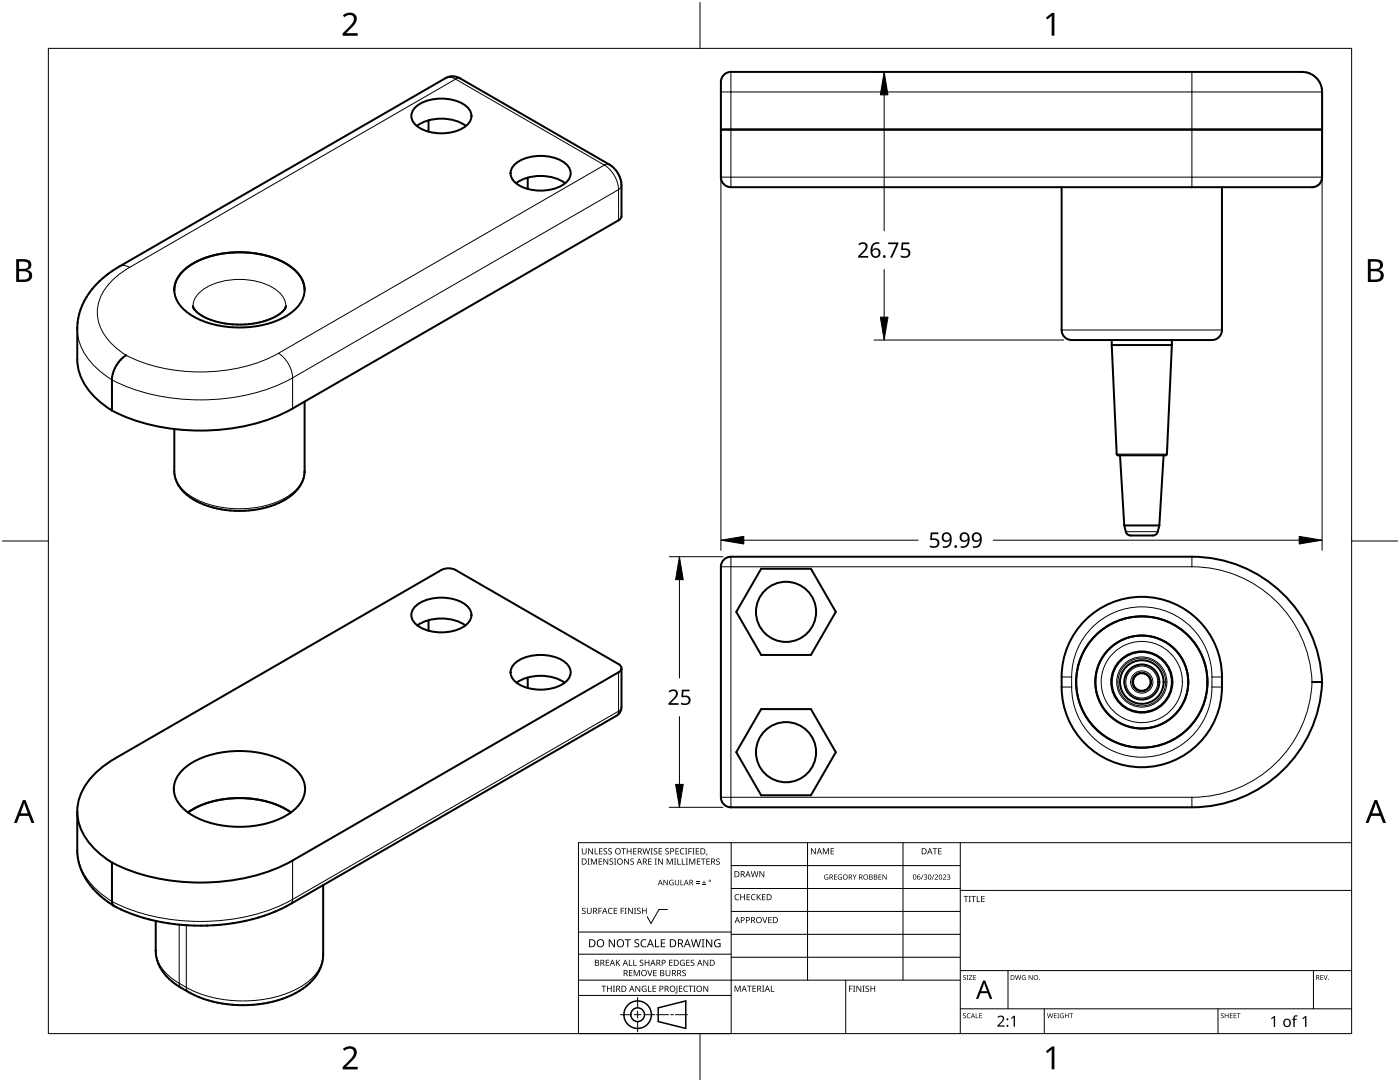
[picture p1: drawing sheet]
<svg xmlns="http://www.w3.org/2000/svg" width="279mm" height="216mm" viewBox="0 0 279 216" stroke-linecap="round" stroke-linejoin="round" font-family="sans-serif">
<g fill="none" stroke="#000" stroke-width=".4">
<path d="M144.5 14.9l.8-.5h.6h113.9a4 4 0 0 1 4.1 4v17a2 2 0 0 1-2.1 2h-115.9a2 2 0 0 1-2-2v-19v-.6zM82.9 21.4a8.7 8.7 0 0 1 10.4 0 2.39 2.39 0 0 1-.6 4 8.9 8.9 0 0 1-9.8-.5 2.28 2.28 0 0 1 0-3.5zM83.2 25.1a8.9 8.9 0 0 1 9.8 0M85.5 24v2.3M102.7 32.8a8.7 8.7 0 0 1 10.4 0 2.39 2.39 0 0 1-.6 4 8.9 8.9 0 0 1-9.8-.5 2.28 2.28 0 0 1 0-3.5zM105.3 35.4v2.3M112.8 36.6a8.9 8.9 0 0 0-9.8 0M143.9 25.9h120M211.9 37.4v28.5a2 2 0 0 0 2 2h28a2 2 0 0 0 2-2v-28.5M19.5 56.5l2-1.8 2.2-1.5 65.2-37.6a2.96 2.96 0 0 1 3 .1l29.7 17.1a5.1 5.1 0 0 1 2.4 4.2v6.1l-.1 .5-.5 .4-65 37.5a40.1 40.1 0 0 1-25.8 3.8 30.8 30.8 0 0 1-11.4-4.2 12 12 0 0 1-5.8-9.4v-6.1a13 13 0 0 1 4.1-9.1zM34.8 57.8a6.2 6.2 0 0 1 3.3-4.9 20 20 0 0 1 19.4 0 6.2 6.2 0 0 1 3.3 4.9M36.3 54.3a15.1 15.1 0 0 1 9.9-3.9 18.2 18.2 0 0 1 12.3 3.2 5.1 5.1 0 0 1 0 8.5 18.9 18.9 0 0 1-15.4 2.7 12.4 12.4 0 0 1-7.4-4.2 4.8 4.8 0 0 1 .6-6.3z"/>
<path d="M25.2 70.9a6.3 6.3 0 0 0-2.9 4.9v6.1M38.5 61.1l.3 .6 .6 .7 2 1.2 2.6 .8 3 .4 2.9-.2 2.9-.5 2.4-1 1.5-1.3M56.7 61.8h.1M57.1 61.1h.1M57.1 61.1l-.4 .7M221.9 68.9l1 21.7 .2 .3 9.7-.1 1.1-21.9M221.9 67.9v1M221.9 68.9h12M233.9 67.9v1M60.8 80.1v13.9a7.1 7.1 0 0 1-4.4 6 19.5 19.5 0 0 1-18.4-.8 6.5 6.5 0 0 1-3.2-5.2v-8.4M223.5 90.9l.9 14M232.2 90.9l-.8 14"/>
<path d="M144.5 111.7l.8-.5 .6-.1h92a26 26 0 0 1 26 25 26 26 0 0 1-26 25h-92a2 2 0 0 1-2-2v-46v-.5zM151.9 113.5h9.9l5 8.6-5 8.6h-9.9l-5-8.6zM224.4 104.9l.3 1.2a1 1 0 0 0 1 .8h4.4a1 1 0 0 0 1-.8l.3-1.2M224.4 104.9h7M82.9 121a8.7 8.7 0 0 1 10.4 0 2.39 2.39 0 0 1-.6 4 8.9 8.9 0 0 1-9.8-.5 2.28 2.28 0 0 1 0-3.5zM85.5 123.8v2M92.9 124.8a9 9 0 0 0-9.6 0M102.7 132.4a8.7 8.7 0 0 1 10.4 0 2.39 2.39 0 0 1-.6 4 8.9 8.9 0 0 1-9.8-.5 2.28 2.28 0 0 1 0-3.5zM103.1 136.2a9 9 0 0 1 9.6 0M105.3 135.2v2.1M124 133.3v7.8a2 2 0 0 1-1 1.7l-65.7 38-2.4 1.1-2.5 .9-3 .9-2.8 .5M216.6 123.8a16 16 0 0 1 17.4-3.5 16 16 0 0 1 9.9 14.8 16.2 16.2 0 0 1-14.4 17.9 16 16 0 0 1-17.6-15.9 16.6 16.6 0 0 1 4.7-13.3z"/>
<path d="M261.8 136.1h2.1M18.9 154.4a19.9 19.9 0 0 1 4.1-3.1l65.1-37.6a3.1 3.1 0 0 1 2.8 0l32.5 18.8a.86 .86 0 0 1 .6 .8 .86 .86 0 0 1-.6 .8l-65 37.6a40.1 40.1 0 0 1-25.8 3.8 30.8 30.8 0 0 1-11.4-4.2 12 12 0 0 1-5.8-9.4 10.7 10.7 0 0 1 3.5-7.5zM36.2 153.9a15.2 15.2 0 0 1 9.9-4 18.4 18.4 0 0 1 12.4 3.2 5.2 5.2 0 0 1 0 8.6 19 19 0 0 1-15.4 2.8 12.5 12.5 0 0 1-7.5-4.3 4.8 4.8 0 0 1 .6-6.3zM151.9 141.5h9.9l5 8.6-5 8.6h-9.9l-5-8.6zM15.4 161.9v7.8a13.3 13.3 0 0 0 6.7 10.7l.6 .4-.3-.8-.1-7.9M37.5 162.1a19.8 19.8 0 0 1 16-2.1l2.9 1.1 1.7 1M64.5 176.6v13.9M22.8 180.8l3.8 1.7 4.5 1.3M31.1 183.8h.1M31.1 183.8l3.8 .6 3.9 .3 4.2-.1 3.6-.4M31.1 183.8v5.8a8.8 8.8 0 0 0 5.1 7.5l1.5 .9a23.7 23.7 0 0 0 22.3-.4 8.7 8.7 0 0 0 4.5-7.1M46.6 184.2h.1"/>
<path d="M64.5 190.5h.1"/>
<circle cx="156.9" cy="122.1" r="6"/>
<circle cx="227.9" cy="136.1" r="13.1"/>
<circle cx="227.9" cy="136.1" r="9.3"/>
<circle cx="227.9" cy="136.1" r="6.1"/>
<circle cx="227.9" cy="136.1" r="4.4"/>
<circle cx="227.9" cy="136.1" r="3.5"/>
<circle cx="227.9" cy="136.1" r="6"/>
<circle cx="227.9" cy="136.1" r="1.75"/>
<circle cx="156.9" cy="150.1" r="6"/>
</g>
<g fill="none" stroke="#000" stroke-width=".2">
<path d="M88.9 15.6a1.93 1.93 0 0 1 2 .2M90.9 15.8l-65 37.6M90.9 15.8l29.7 17.1M91.9 15.7l-.4-.1-.6 .2M143.9 18.4h120M145.9 14.4v23M237.9 14.4v23M120.6 32.9l-65 37.6M120.6 32.9a6.3 6.3 0 0 1 2.8 4.9M121.6 32.8h-.4l-.6 .1M123.4 37.8v6.2M123.4 37.8l-65 37.6"/>
<path d="M124 37l-.1 .5-.5 .3M143.9 35.4h120M23.9 53.2a1.93 1.93 0 0 1 2 .2M25.9 53.4a11.6 11.6 0 0 0-6.4 8 9.2 9.2 0 0 0 3.8 8.2 20.9 20.9 0 0 0 8.8 3.8 34.6 34.6 0 0 0 23.5-2.9M15.4 65.6a10.5 10.5 0 0 0 3.8 7.7 22.1 22.1 0 0 0 10.6 5.3 41.5 41.5 0 0 0 27.5-2.6l1.1-.6M38.5 61.1a4.9 4.9 0 0 1 3.2-4 14.5 14.5 0 0 1 13.1 .5 4.2 4.2 0 0 1 2.3 3.5M55.6 70.5a6.3 6.3 0 0 1 2.8 4.9M58.4 75.4v6.1M211.9 65.9h32M34.8 94a6.2 6.2 0 0 0 3.3 5 20 20 0 0 0 19.4 0 6.2 6.2 0 0 0 3.3-5M222.9 90.6h10M143.9 113.1h94"/>
<path d="M145.9 111.1v50M224.7 106.1h6.4M237.9 111.1v2M237.9 113.1a24 24 0 0 1 23.9 23 24 24 0 0 1-23.9 23M123.4 134.1v7.8M211.9 135.1h2M211.9 137.1h2M213.9 137.1a14 14 0 0 0 14 14 14 14 0 0 0 14-14M213.9 135.1v2M213.9 135.1a14 14 0 0 1 14-14 14 14 0 0 1 14 14M241.9 135.1v2M241.9 135.1h2"/>
<path d="M241.9 137.1h2M123.4 141.9l-.1 .6-.3 .3M123.4 141.9l-65 37.6M124 141.1l-.1 .4-.5 .4M143.9 159.1h94M237.9 159.1v2M15.4 169.7a12 12 0 0 0 5.8 9.4 32.3 32.3 0 0 0 14.3 4.5 39.7 39.7 0 0 0 22.9-4.1M58.4 171.7v7.8M58.4 179.5l-.1 .5-.3 .4M31.1 189.7a7.5 7.5 0 0 0 3.7 5.9l1 .6M35.8 184.5v11.7M35.8 196.2l1.4 .8"/>
<path d="M35.8 196.2l.1 .6 .3 .3M37.2 197l.1 .6 .3 .3M37.2 184.6v12.4M64.5 190.5a7.5 7.5 0 0 1-4.1 6.2 24.7 24.7 0 0 1-17.5 2.4l-3-.8-2.7-1.3"/>
<circle cx="227.9" cy="136.1" r="8.1"/>
<circle cx="227.9" cy="136.1" r="5"/>
<circle cx="227.9" cy="136.1" r="3.2"/>
<circle cx="227.9" cy="136.1" r="1.95"/>
<circle cx="227.9" cy="136.1" r="2.22"/>
<circle cx="227.9" cy="136.1" r="4.8"/>
</g>
<path d="M9.7 9.7h260v196.5h-260z" fill="none" stroke="#000" stroke-width=".2"/>
<path d="M139.7 .5v9.2M.5 108h9.2M269.7 108h9.2M139.7 206.2v9.2" fill="none" stroke="#000" stroke-width=".2"/>
<g fill="#000">
<path d="M68.4 3.1a1.64 1.64 0 0 1 2.8 .4 2.52 2.52 0 0 1-1.2 2.2l-.9 .9h2.3v.5h-3v-.4l1.2-1.2a1.95 1.95 0 0 0 .9-2.2 1.23 1.23 0 0 0-1.8 .1zM208.7 3.5l1.3-.9h.4v4.5h-.5v-4l-.9 .8zM68.4 209.3a1.64 1.64 0 0 1 2.8 .4 2.52 2.52 0 0 1-1.2 2.2l-.9 1h2.3v.5h-3v-.5l1.2-1.2a1.95 1.95 0 0 0 .9-2.1 1.23 1.23 0 0 0-1.8 .1zM208.7 209.8l1.3-1h.4v4.6h-.5v-4l-.9 .7z"/>
<path d="M3.2 51.7h1.3a1.28 1.28 0 0 1 1.7 1.3 1.04 1.04 0 0 1-.8 .9 1.23 1.23 0 0 1 1 1.5 1.23 1.23 0 0 1-1.6 .9h-1.6zM3.8 54.1v1.7h.9a.86 .86 0 0 0 1.1-.9 .86 .86 0 0 0-1.1-.8zM3.8 52.2v1.4h.8a.78 .78 0 0 0 1.1-.7 .78 .78 0 0 0-1.1-.7z"/>
<path d="M273 51.7h1.3a1.28 1.28 0 0 1 1.7 1.3 1.04 1.04 0 0 1-.9 .9 1.23 1.23 0 0 1 1 1.5 1.23 1.23 0 0 1-1.5 .9h-1.6zM273.6 54.1v1.7h.9a.86 .86 0 0 0 1.1-.9 .86 .86 0 0 0-1.2-.8zM273.6 52.2v1.4h.8a.78 .78 0 0 0 1-.7 .78 .78 0 0 0-1.1-.7z"/>
<path d="M4.6 159.6h.5l1.8 4.6h-.6l-.6-1.4h-1.8l-.5 1.4h-.6zM4.8 160.2l-.7 2.1h1.4z"/>
<path d="M274.3 159.6h.5l1.8 4.6h-.6l-.5-1.4h-1.8l-.6 1.4h-.6zM274.6 160.2l-.7 2.1h1.4z"/>
</g>
<g fill="none" stroke="#000" stroke-width=".2">
<path d="M145.9 168.1v38.1h-30.5v-38.1h154.3M145.9 172.7h45.7M145.9 177.3h45.7M161.2 168.1v27.5M180.2 168.1v27.5M191.6 168.1v38.1M191.6 177.7h78.1M115.4 198.6h30.5M115.4 195.6h76.2M115.4 190.4h30.5M115.4 186h30.5M127.3 199v2.1"/>
<path d="M133.2 181.5h-1.7l-1.6 2.8-.7-1.4M145.9 181.9h45.7M145.9 186.4h45.7M145.9 191h45.7M168.8 195.6v10.6M191.6 193.7h78.1M201.2 193.7v7.6M262.1 193.7v7.6M123.8 202.5h2.1M126.6 202.5h1.3M127.3 201.8v1.4M127.3 203.8v2.1"/>
<path d="M128.6 202.5h2.1M131 202.5h2.4M133.8 202.5h.6M134.8 202.5h2.4M191.6 201.3h78.1M208.4 201.3v4.9M243.1 201.3v4.9"/>
</g>
<g fill="#000">
<path d="M116.1 169.3h.2v.8a.32 .32 0 0 0 .3 .3 .32 .32 0 0 0 .3-.3v-.8h.2v.8a.47 .47 0 0 1-.5 .4 .47 .47 0 0 1-.5-.5zM117.3 171.3h.4l-.1 .1v1l.1 .1h-.4l.1-.1v-1zM117.4 169.3h.2l.6 1v-1h.1v1.2h-.1l-.7-1v1h-.1zM117.9 171.3h.3l.3 1 .4-1h.2v1.2h-.1v-1l-.4 1h-.1l-.4-1v1h-.2zM118.7 169.3h.1v1h.6v.2h-.7zM119.5 171.3h.7v.1h-.6v.4h.5v.2h-.5v.4h.6v.1h-.7zM119.6 169.3h.6v.1h-.5v.4h.5v.1h-.5v.4h.5v.2h-.6zM120.5 169.4l.4-.1h.3l-.1 .1a.25 .25 0 0 0-.4-.1 .25 .25 0 0 0 0 .4 .4 .4 0 0 1 .5 .3 .4 .4 0 0 1-.3 .5 .4 .4 0 0 1-.5-.2h.2a.27 .27 0 0 0 .4-.1 .27 .27 0 0 0-.3-.3l-.2-.2zM120.4 171.3h.2l.6 1v-1h.2v1.2h-.2l-.6-1v1h-.2zM121.4 169.4l.5-.1h.2v.1a.25 .25 0 0 0-.4-.1 .25 .25 0 0 0 0 .4 .4 .4 0 0 1 .4 .3 .4 .4 0 0 1-.2 .5 .4 .4 0 0 1-.5-.2h.1a.27 .27 0 0 0 .5-.1 .27 .27 0 0 0-.4-.3l-.2-.2zM121.7 171.4l.4-.1 .3 .1-.1 .1a.25 .25 0 0 0-.4-.1 .25 .25 0 0 0 0 .4 .4 .4 0 0 1 .5 .3 .4 .4 0 0 1-.3 .5 .4 .4 0 0 1-.5-.3l.2 .1a.27 .27 0 0 0 .4-.2 .27 .27 0 0 0-.3-.3l-.2-.2zM122.5 171.3h.5l-.2 .1v1l.2 .1h-.5l.2-.1v-1z"/>
<path d="M124 169.3h.9v.1h-.4v1.1h-.1v-1.1h-.4zM124.6 171.3h.1l.7 1v-1h.1v1.2h-.2l-.6-1v1h-.1zM125.1 169.3h.1v.5h.7v-.5h.1v1.2h-.1v-.6h-.7v.6h-.1zM125.8 171.4l.5-.1 .2 .1v.1a.25 .25 0 0 0-.4-.1 .25 .25 0 0 0 0 .4 .4 .4 0 0 1 .4 .3 .4 .4 0 0 1-.2 .5 .4 .4 0 0 1-.5-.3l.1 .1a.27 .27 0 0 0 .5-.2 .27 .27 0 0 0-.4-.3l-.2-.2zM126.4 169.3h.6v.1h-.5v.4h.5v.1h-.5v.4h.5v.2h-.6zM128.2 169.3h.2l.2 1 .3-1h.2l.2 1 .3-1h.1l-.3 1.2h-.1l-.3-1.1-.3 1.1h-.2zM129.4 171.3h.6v.1h-.5v.4h.5v.2h-.5v.4h.5v.1h-.6zM129.8 169.3h.5l-.2 .1v1l.2 .1h-.5l.2-.1v-1zM130.7 171.3h.4l-.1 .1v1l.1 .1h-.4l.1-.1v-1zM130.5 169.4l.4-.1h.3l-.1 .1a.25 .25 0 0 0-.4-.1 .25 .25 0 0 0 0 .4 .4 .4 0 0 1 .5 .3 .4 .4 0 0 1-.3 .5 .4 .4 0 0 1-.5-.2h.2a.27 .27 0 0 0 .4-.1 .27 .27 0 0 0-.3-.3l-.2-.2zM131.4 169.3h.7v.1h-.5v.4h.5v.1h-.5v.4h.5v.2h-.7zM131.3 171.3h.2l.7 1-.1-1h.2v1.2h-.2l-.6-1v1h-.2z"/>
<path d="M132.4 175.6h.2l.6 .9v-.9h.1v1h-.2l-.6-.9v.9h-.1zM132.8 169.4l.4-.1h.3l-.1 .1a.25 .25 0 0 0-.3-.1 .25 .25 0 0 0 0 .4 .4 .4 0 0 1 .4 .3 .4 .4 0 0 1-.3 .5 .4 .4 0 0 1-.4-.2h.1a.27 .27 0 0 0 .5-.1 .27 .27 0 0 0-.4-.3l-.2-.2zM133.1 171.3h.2l.4 1 .4-1h.2v1.2h-.2v-1l-.4 1h-.1l-.4-1v1h-.1zM133.7 175.7l.5-.2 .2 .1v.1a.45 .45 0 0 0-.7 .4 .45 .45 0 0 0 .6 .4v-.3h-.2v-.1h.3v.5a.6 .6 0 0 1-.8-.1 .6 .6 0 0 1 .1-.8zM134.5 171.3h.4l-.1 .1v1l.1 .1h-.4l.2-.1v-1zM135.2 171.3h.1v1.1h.6v.1h-.7zM134.8 169.3h.7v.1h-.6v.4h.5v.1h-.5v.4h.6v.2h-.7zM134.7 175.6h.1v.7a.28 .28 0 0 0 .3 .2 .28 .28 0 0 0 .3-.2v-.7h.1v.7a.42 .42 0 0 1-.4 .4 .42 .42 0 0 1-.4-.4zM135.8 175.6h.1v.9h.5v.1h-.6zM136.1 171.3h.1v1.1h.6v.1h-.7zM135.8 169.4l.5-.2 .3 .1-.1 .1a.49 .49 0 0 0-.7 .5 .49 .49 0 0 0 .8 .4 .52 .52 0 0 1-.7 .1 .52 .52 0 0 1-.2-.6zM136.7 169.3h.5l-.2 .1v1l.2 .1h-.5l.2-.1v-1z"/>
<path d="M136.9 171.3h.4l-.1 .1v1l.1 .1h-.4l.1-.1v-1zM137.4 169.3h.7v.1h-.6v.4h.5v.2h-.5v.5h-.1zM137.5 171.3h.3l.3 1 .4-1h.3v1.2h-.2v-1l-.4 1h-.1l-.4-1v1h-.2zM138.2 169.3h.4l-.1 .1v1l.1 .1h-.4l.1-.1v-1zM138.9 176.2h.7v.1h-.7zM138.9 175.9h.7v.1h-.7zM138.9 169.3h.6v.1h-.5v.4h.5v.1h-.5v.4h.5v.2h-.6zM139.1 171.3h.7v.1h-.6v.4h.5v.2h-.5v.4h.6v.1h-.7zM140.1 176.5h.8v.1h-.8zM139.9 171.3h.9v.1h-.4v1.1h-.1v-1.1h-.4zM140.4 175.7h.2v.3h.3v.2h-.3v.3h-.2v-.3h-.3v-.2h.3zM141 170.3h.2l-.3 .4z"/>
<path d="M141 171.3h.7v.1h-.6v.4h.5v.2h-.5v.4h.6v.1h-.7zM143 171.4l.4-.1 .2 .1v.1a.25 .25 0 0 0-.4-.1 .25 .25 0 0 0 0 .4 .4 .4 0 0 1 .5 .3 .4 .4 0 0 1-.3 .5 .4 .4 0 0 1-.5-.3l.2 .1a.27 .27 0 0 0 .4-.2 .27 .27 0 0 0-.3-.3l-.3-.2zM146.8 178.6l.4-.2 .3 .1v.1a.49 .49 0 0 0-.7 .4 .49 .49 0 0 0 .7 .5 .52 .52 0 0 1-.7 0 .52 .52 0 0 1-.2-.6zM147.7 178.4h.2v.5h.6v-.5h.2v1.2h-.2v-.5h-.6v.5h-.2zM149 178.4h.7v.1h-.5v.4h.4v.2h-.4v.4h.5v.1h-.7zM150 178.6l.5-.2 .3 .1-.1 .1a.49 .49 0 0 0-.7 .4 .49 .49 0 0 0 .8 .5 .52 .52 0 0 1-.7 0 .52 .52 0 0 1-.2-.6zM149.8 173.8h.2l.2 1.1 .3-1.1h.2l.3 1.1 .2-1.1h.2l-.3 1.2h-.2l-.3-1-.3 1h-.1zM151 178.4h.2v.6l.5-.6h.2l-.5 .5 .5 .7h-.2l-.4-.6-.1 .6h-.2zM151.6 173.8h.1l.7 1v-1h.1v1.2h-.2l-.6-1v1h-.1zM152.1 178.4h.7v.1h-.6v.4h.5v.2h-.5v.4h.6v.1h-.7zM161.8 169.3h.2l.7 1v-1h.1v1.2h-.2l-.6-1v1h-.2zM164.2 169.3h.2l.4 .9 .4-.9h.2v1.2h-.1v-1.1l-.4 1.1h-.1l-.4-1.1v1.1h-.2z"/>
<path d="M164.6 174.6l.5-.1h.2l-.1 .2a.42 .42 0 0 0-.6 .3 .42 .42 0 0 0 .6 .4v-.3h-.2v-.1h.3v.5a.56 .56 0 0 1-.7-.1 .56 .56 0 0 1 0-.8zM165.8 169.3h.6v.1h-.5v.4h.5v.1h-.5v.4h.5v.2h-.6zM166.4 174.5h.6v.1h-.4v.3h.4v.1h-.4v.4h.4v.1h-.6zM167.3 174.6l.5-.1h.2v.2a.42 .42 0 0 0-.7 .3 .42 .42 0 0 0 .6 .4v-.3h-.2v-.1h.3v.5a.56 .56 0 0 1-.7-.1 .56 .56 0 0 1 0-.8zM170.1 174.5h.2l.2 .5 .3-.5h.2l-.4 .6v.4h-.1v-.4zM175.3 174.5h.6v.1h-.4v.3h.4v.1h-.4v.4h.4v.1h-.6zM176.1 174.5h.2l.5 .8v-.8h.1v1h-.1l-.6-.8v.8h-.1zM184.2 174.5h.1l-.4 1h-.1zM184.4 174.6a.32 .32 0 0 1 .5-.1 .32 .32 0 0 1-.1 .5 .32 .32 0 0 1 .2 .4 .32 .32 0 0 1-.5 .1l-.1-.1a.26 .26 0 0 0 .4 .1 .26 .26 0 0 0 0-.4l-.3-.2a.23 .23 0 0 0 .3 0 .23 .23 0 0 0-.1-.4 .23 .23 0 0 0-.3 .2zM186.3 174.5h.2l-.4 1h-.1zM186.1 169.3h.9v.1h-.3v1.1h-.2v-1.1h-.4zM186.5 174.6a.37 .37 0 0 1 .6 0 .37 .37 0 0 1-.2 .6l-.2 .2h.5v.1h-.7l.3-.4a.27 .27 0 0 0 .3-.3 .27 .27 0 0 0-.4-.2z"/>
<path d="M187.2 169.3h.7v.1h-.5v.4h.5v.1h-.5v.4h.5v.2h-.7zM188.2 174.6a.37 .37 0 0 1 .6 0 .37 .37 0 0 1-.3 .6l-.2 .2h.5v.1h-.6l.2-.4a.27 .27 0 0 0 .3-.3 .27 .27 0 0 0-.4-.2zM189 174.6a.32 .32 0 0 1 .5-.1 .32 .32 0 0 1 0 .5h-.1a.32 .32 0 0 1 .2 .4 .32 .32 0 0 1-.5 .1l-.1-.1a.26 .26 0 0 0 .4 .1 .26 .26 0 0 0 0-.4l-.3-.2a.23 .23 0 0 0 .4 0 .23 .23 0 0 0-.1-.4 .23 .23 0 0 0-.3 .2zM192.3 178.8h.9v.1h-.3v1.1h-.2v-1.1h-.4zM193.3 178.8h.5l-.2 .1v1l.2 .1h-.5l.2-.1v-1zM193.8 178.8h1v.1h-.4v1.1h-.2v-1.1h-.4zM194.9 178.8h.2v1.1h.5v.1h-.7zM195.8 178.8h.7v.1h-.5v.4h.5v.1h-.5v.5h.5v.1h-.7zM116.2 181.3l.4-.2 .3 .1-.1 .1a.25 .25 0 0 0-.4-.1 .25 .25 0 0 0 0 .4 .4 .4 0 0 1 .5 .3 .4 .4 0 0 1-.3 .5 .4 .4 0 0 1-.5-.2h.2a.27 .27 0 0 0 .4-.1 .27 .27 0 0 0-.3-.3l-.2-.2zM117.1 181.1h.2v.8a.32 .32 0 0 0 .3 .3 .32 .32 0 0 0 .3-.3v-.8h.2v.8a.47 .47 0 0 1-.5 .5 .47 .47 0 0 1-.5-.5zM119.4 181.1h.7v.2h-.5v.4h.5v.1h-.5v.6h-.2zM120 196.7h1v.1h-.4v1.1h-.2v-1.1h-.4z"/>
<path d="M120.9 191.5h.7v.1h-.6v.4h.5v.2h-.5v.4h.6v.1h-.7zM121.5 181.3l.4-.2 .4 .1-.1 .1a.49 .49 0 0 0-.7 .5 .49 .49 0 0 0 .7 .4 .52 .52 0 0 1-.6 .1 .52 .52 0 0 1-.3-.6zM121.1 196.7h.2v.5h.6v-.5h.2v1.2h-.2v-.6h-.6v.6h-.2zM121.5 187.4h.2l.9 1.3v-1.3h.1v1.6h-.2l-.8-1.3v1.3h-.2zM122.3 196.7h.4l-.1 .1v1l.1 .1h-.4l.2-.1v-1zM122.5 181.1h.7v.2h-.6v.4h.5v.1h-.5v.4h.6v.2h-.7zM122.9 191.5h.2v.6l.5-.6h.2l-.5 .5 .5 .7h-.2l-.4-.6-.1 .6h-.2zM123.9 181.1h.6v.2h-.5v.4h.5v.1h-.5v.6h-.1zM124.7 181.1h.4l-.2 .2v.9l.2 .2h-.4l.1-.2v-.9zM124.7 187.4h1.2v.2h-.5v1.4h-.2v-1.4h-.5zM125.5 191.5h.2v1.1h.5v.1h-.7zM125.5 193.6h.7v.1h-.5v.4h.5v.1h-.5v.4h.5v.2h-.7z"/>
<path d="M125.3 181.1h.2l.7 1.1-.1-1.1h.2v1.3h-.2l-.6-1v1h-.2zM126.4 191.5h.1v1.1h.6v.1h-.7zM126.5 181.1h.5l-.2 .2v.9l.2 .2h-.5l.2-.2v-.9zM126.5 193.6h.2l.4 1 .4-1h.2v1.2h-.2v-1.1l-.4 1.1h-.1l-.4-1.1v1.1h-.1zM126.7 187.6l.3-.2 .6 .1-.2 .1a.33 .33 0 0 0-.6 .2 .33 .33 0 0 0 .4 .4 .47 .47 0 0 1 .4 .6 .47 .47 0 0 1-.7 .2h-.3v-.2h.2a.35 .35 0 0 0 .6-.2 .35 .35 0 0 0-.5-.4l-.3-.2zM126.8 196.7h.2l.6 1v-1h.2v1.2h-.2l-.7-1 .1 1h-.2zM127.2 181.3l.4-.2 .3 .1-.1 .1a.25 .25 0 0 0-.4-.1 .25 .25 0 0 0 0 .4 .4 .4 0 0 1 .5 .3 .4 .4 0 0 1-.3 .5 .4 .4 0 0 1-.5-.2h.2a.27 .27 0 0 0 .4-.1 .27 .27 0 0 0-.3-.3l-.2-.2zM127.7 191.6l.4-.1 .3 .1-.1 .1a.25 .25 0 0 0-.3-.1 .25 .25 0 0 0 0 .4 .4 .4 0 0 1 .4 .3 .4 .4 0 0 1-.3 .5 .4 .4 0 0 1-.4-.3l.1 .1a.27 .27 0 0 0 .5-.2 .27 .27 0 0 0-.4-.3l-.2-.2zM128 187.6l.6-.2 .4 .1-.1 .2a.63 .63 0 0 0-.9 .5 .63 .63 0 0 0 1 .6v.2a.83 .83 0 0 1-1.1-.3 .83 .83 0 0 1 .1-1.1zM128.2 196.8l.6-.1 .2 .1v.1a.5 .5 0 0 0-.8 .4 .5 .5 0 0 0 .7 .5v-.4h-.3v-.1h.4v.6a.66 .66 0 0 1-.8-.2 .66 .66 0 0 1 0-.9zM128.1 181.1h.2v.6h.6v-.6h.2v1.3h-.2v-.6h-.6v.6h-.2zM129.2 193.6h.1l.4 1 .3-1h.2l-.4 1.2h-.2z"/>
<path d="M129.3 196.7h.2v1.1h.5v.1h-.7zM128.7 191.5h.1v.5h.6v-.5h.2v1.2h-.2v-.5h-.6v.5h-.1zM130.7 187.4h.2v1.4h.7v.2h-.9zM130.2 196.7h.7v.1h-.5v.4h.5v.1h-.5v.5h.5v.1h-.7zM130.4 193.6h.6v.1h-.5v.4h.5v.1h-.5v.4h.5v.2h-.6zM131.9 187.4h.9v.2h-.7v.5h.6v.2h-.6v.5h.7v.2h-.9zM132.8 193.6h.2v.7a.32 .32 0 0 0 .3 .4 .32 .32 0 0 0 .3-.4v-.7h.2v.7a.47 .47 0 0 1-.5 .5 .47 .47 0 0 1-.5-.5zM133.5 191.5h.7v.1h-.5v.4h.5v.2h-.5v.4h.5v.1h-.7zM135 196.7h.2v1.3l-.1 .2h-.3l-.1-.1 .3-.2zM135.5 196.7h.7v.1h-.5v.4h.4v.1h-.4v.5h.5v.1h-.7zM135.8 191.7l.5-.2 .4 .1-.1 .1a.5 .5 0 0 0-.8 .4 .5 .5 0 0 0 .7 .5v-.4h-.2v-.1h.4v.6a.66 .66 0 0 1-.9-.1 .66 .66 0 0 1 0-.9zM136.2 193.7l.4-.2 .3 .1-.1 .1a.25 .25 0 0 0-.4-.1 .25 .25 0 0 0 0 .4 .4 .4 0 0 1 .5 .3 .4 .4 0 0 1-.3 .5 .4 .4 0 0 1-.5-.2h.2a.27 .27 0 0 0 .5-.1 .27 .27 0 0 0-.4-.3l-.2-.2z"/>
<path d="M136.5 196.8l.5-.1 .3 .1-.1 .1a.49 .49 0 0 0-.7 .4 .49 .49 0 0 0 .8 .4 .52 .52 0 0 1-.7 .1 .52 .52 0 0 1-.2-.6zM137 191.5h.6v.1h-.5v.4h.5v.2h-.5v.4h.5v.1h-.6zM137.4 196.7h.9v.1h-.4v1.1h-.1v-1.1h-.4zM137.9 191.6l.4-.1 .3 .1-.1 .1a.25 .25 0 0 0-.4-.1 .25 .25 0 0 0 0 .4 .4 .4 0 0 1 .5 .3 .4 .4 0 0 1-.3 .5 .4 .4 0 0 1-.5-.3l.2 .1a.27 .27 0 0 0 .4-.2 .27 .27 0 0 0-.3-.3l-.2-.2zM138.4 196.7h.4l-.1 .1v1l.1 .1h-.4l.1-.1v-1zM137.9 187.4h.2l.3 1.4 .4-1.4h.2l.4 1.4 .3-1.4h.2l-.4 1.6h-.2l-.4-1.3-.4 1.3h-.2zM140 187.4h.6l-.2 .2v1.3l.2 .1h-.6l.2-.1v-1.3zM140.4 196.7h.1l.7 1v-1h.1v1.2h-.1l-.7-1v1h-.1zM140.4 191.5h.2l.6 1v-1h.1v1.2h-.1l-.7-1v1h-.1zM140.9 187.4h.2l.9 1.3v-1.3h.1v1.6h-.2l-.8-1.3v1.3h-.2zM142.7 187.6l.7-.2 .4 .1-.1 .2a.65 .65 0 0 0-1 .5 .65 .65 0 0 0 .9 .6v-.4h-.3v-.2h.5v.7a.86 .86 0 0 1-1.1-.1 .86 .86 0 0 1 0-1.2zM146.6 196.7h.2l.4 1 .4-1h.2v1.2h-.1v-1.1l-.4 1.1h-.2l-.4-1.1v1.1h-.1z"/>
<path d="M149.1 196.7h.9v.1h-.4v1.1h-.1v-1.1h-.4zM150.2 196.7h.7v.1h-.6v.4h.5v.1h-.5v.5h.6v.1h-.7zM152.1 183h.2l.3 1 .4-1h.1l-.4 1.2h-.1zM152.1 196.7h.4l-.1 .1v1l.1 .1h-.4l.1-.1v-1zM153.8 196.7h.2v1.1h.5v.1h-.7zM153.3 183h.7v.1h-.5v.4h.5v.1h-.5v.5h.5v.1h-.7zM169.5 196.7h.6v.1h-.5v.5h.5v.1h-.5v.5h-.1zM170.2 196.7h.5l-.2 .1v1l.2 .1h-.5l.2-.1v-1zM170.9 196.7h.2l.6 1v-1h.2v1.2h-.2l-.6-1v1h-.2zM172.1 196.7h.5l-.2 .1v1l.2 .1h-.5l.2-.1v-1zM172.8 196.8l.4-.1h.2v.2a.25 .25 0 0 0-.4-.1 .25 .25 0 0 0 0 .4 .4 .4 0 0 1 .5 .3 .4 .4 0 0 1-.3 .4 .4 .4 0 0 1-.5-.2l.2 .1a.27 .27 0 0 0 .4-.2 .27 .27 0 0 0-.3-.3l-.3-.2zM173.7 196.7h.2v.5h.6v-.5h.2v1.2h-.2v-.6h-.6v.6h-.2z"/>
<path d="M192.2 194.7l.4-.1h.2l-.1 .1a.24 .24 0 0 0-.3 0 .24 .24 0 0 0-.1 .3 .24 .24 0 0 0 .4 .1 .31 .31 0 0 1 0 .4 .31 .31 0 0 1-.5-.1 .24 .24 0 0 0 .3 .1 .24 .24 0 0 0 .1-.3l-.4-.3zM192.9 194.6h.4l-.1 .1v.7l.1 .1h-.4l.1-.1v-.7zM193.4 194.6h.6l-.5 .8h.6v.1h-.7l.5-.8h-.5zM194.2 194.6h.6v.1h-.4v.3h.4v.1h-.4v.3h.4v.1h-.6zM202.6 194.6h.1l.2 .8 .2-.8h.2l.2 .8 .2-.8h.1l-.2 .9h-.2l-.2-.8-.2 .8h-.2zM204 194.7l.4-.1h.3l-.1 .1a.4 .4 0 0 0-.6 .4 .4 .4 0 0 0 .6 .3v-.3l-.2-.1h.3v.5a.53 .53 0 0 1-.7-.1 .53 .53 0 0 1 0-.7zM205.3 194.6h.1l.6 .8v-.8h.1v.9h-.2l-.5-.8v.8h-.1zM263.5 194.6h.6v.1h-.5v.3h.4v.1h-.4v.3h.5v.1h-.6zM264.1 194.6h.2l.2 .8 .3-.8h.2l-.4 .9h-.1zM192.2 202.3l.4-.1h.2l-.1 .1a.24 .24 0 0 0-.3 0 .24 .24 0 0 0-.1 .3 .24 .24 0 0 0 .4 .1 .31 .31 0 0 1 0 .5 .31 .31 0 0 1-.5-.2 .24 .24 0 0 0 .3 .1 .24 .24 0 0 0 .1-.3l-.4-.2zM193.1 202.3l.3-.1h.3l-.1 .1a.39 .39 0 0 0-.5 .4 .39 .39 0 0 0 .5 .3 .46 .46 0 0 1-.6 0 .46 .46 0 0 1 .1-.7zM194.7 202.2h.1v.8h.5v.2h-.6z"/>
<path d="M195.4 202.2h.6v.1h-.4v.3h.4v.1h-.4v.4h.4v.1h-.6zM199.1 202.9a.76 .76 0 0 1 1.2 0 .76 .76 0 0 1-.3 1.1l-.6 .6h1.1v.3h-1.5v-.3l.8-.8a.52 .52 0 0 0 .3-.8 .52 .52 0 0 0-.9 .1zM201.7 203.1l.6-.4h.3v2.2h-.3v-1.9l-.4 .3zM209 202.2h.1l.2 .8 .2-.8h.1l.3 .8 .2-.8h.1l-.3 1h-.1l-.2-.9-.3 .9h-.1zM210.3 202.2h.6v.1h-.4v.3h.3v.1h-.3v.4h.4v.1h-.6zM211 202.2h.4l-.2 .1v.8l.2 .1h-.4l.1-.1v-.8zM211.6 202.3l.7-.1-.1 .1a.4 .4 0 0 0-.6 .4 .4 .4 0 0 0 .6 .3v-.2l-.2-.2h.3v.5a.53 .53 0 0 1-.7-.1 .53 .53 0 0 1 0-.7zM212.5 202.2h.2v.4h.5v-.4h.1v1h-.1v-.5h-.5v.5h-.2zM213.4 202.2h.8v.1h-.3v.9h-.2v-.9h-.3zM243.7 202.3l.3-.1h.2v.1a.24 .24 0 0 0-.3 0 .24 .24 0 0 0-.1 .3 .24 .24 0 0 0 .3 .1 .31 .31 0 0 1 0 .5 .31 .31 0 0 1-.5-.2 .24 .24 0 0 0 .4 .1 .24 .24 0 0 0 0-.3l-.3-.2zM244.4 202.2h.2v.4h.5v-.4h.1v1h-.1v-.5h-.5v.5h-.2zM245.4 202.2h.6v.1h-.4v.3h.4v.1h-.4v.4h.4v.1h-.6z"/>
<path d="M246.2 202.2h.5v.1h-.4v.3h.4v.1h-.4v.4h.4v.1h-.5zM246.8 202.2h.8v.1h-.3v.9h-.2v-.9h-.3zM253.7 203.2l.6-.5h.2v2.2h-.3v-1.9l-.4 .4zM258.2 202.7l.3-.1h.5l-.1 .3-.4-.1-.1 .2v.3h.4v.2h-.4v1.4h-.3v-1.4h-.3l.3-.2zM259.9 203.2l.6-.5h.2v2.2h-.2v-1.9l-.5 .4z"/>
<path d="M116.1 171.3h.4a.61 .61 0 0 1 .6 .6 .61 .61 0 0 1-.6 .6h-.4zM116.3 171.4v1h.1a.48 .48 0 0 0 .5-.5 .48 .48 0 0 0-.4-.5z"/>
<path d="M122.7 169.9a.61 .61 0 0 1 1.2 0 .61 .61 0 0 1-1.2 0zM122.9 169.9a.45 .45 0 0 0 .9 0 .45 .45 0 0 0-.9 0z"/>
<path d="M123.1 171.9a.61 .61 0 0 1 1.2 0 .61 .61 0 0 1-1.2 0zM123.3 171.9a.45 .45 0 0 0 .9 0 .45 .45 0 0 0-.9 0z"/>
<path d="M127.3 169.3h.3a.35 .35 0 0 1 .5 .2 .35 .35 0 0 1-.3 .4l.4 .6h-.2l-.3-.5h-.3v.5h-.1zM127.4 169.4v.4h.2a.23 .23 0 0 0 .3-.2 .23 .23 0 0 0-.3-.2z"/>
<path d="M127.5 171.3h.2l.4 1.2h-.1l-.2-.4h-.4l-.2 .4h-.1zM127.6 171.5l-.2 .5h.4z"/>
<path d="M128.3 171.3h.3a.35 .35 0 0 1 .5 .2 .35 .35 0 0 1-.3 .5l.4 .5h-.2l-.3-.5h-.2v.5h-.2zM128.5 171.4v.5h.1a.23 .23 0 0 0 .3-.2 .23 .23 0 0 0-.3-.3z"/>
<path d="M131.7 175.5h.1l.5 1.1h-.2l-.1-.3h-.4l-.2 .3h-.1zM131.8 175.7l-.2 .5h.3z"/>
<path d="M133.8 169.3h.3a.41 .41 0 0 1 .4 .5 .41 .41 0 0 1-.6 .2v.5h-.1zM133.9 169.4v.5a.29 .29 0 0 0 .5-.3 .29 .29 0 0 0-.5-.2z"/>
<path d="M136.9 175.5h.1l.4 1.1h-.1l-.1-.3h-.5l-.1 .3h-.1zM137 175.7l-.2 .5h.3z"/>
<path d="M137.6 175.6h.3a.31 .31 0 0 1 .4 .2 .31 .31 0 0 1-.2 .4l.3 .4h-.2l-.3-.4h-.2v.4h-.1zM137.7 175.7v.4h.2a.21 .21 0 0 0 .2-.2 .21 .21 0 0 0-.2-.2z"/>
<path d="M139.8 169.3h.4a.61 .61 0 0 1 .6 .6 .61 .61 0 0 1-.7 .6h-.3zM140 169.4v.9h.1a.48 .48 0 0 0 .5-.4 .48 .48 0 0 0-.4-.5z"/>
<path d="M141.4 175.8a.25 .25 0 0 1 .5 0 .25 .25 0 0 1-.5 0zM141.5 175.8a.15 .15 0 0 0 .3 0 .15 .15 0 0 0-.3 0z"/>
<path d="M141.9 171.3h.4a.35 .35 0 0 1 .4 .2 .35 .35 0 0 1-.2 .5l.3 .5h-.2l-.3-.5h-.2v.5h-.2zM142.1 171.4v.5h.2a.23 .23 0 0 0 .2-.2 .23 .23 0 0 0-.3-.3z"/>
<path d="M146.6 173.8h.4a.61 .61 0 0 1 .6 .6 .61 .61 0 0 1-.7 .6h-.3zM146.7 174v.9h.2a.48 .48 0 0 0 .5-.5 .48 .48 0 0 0-.5-.4z"/>
<path d="M147.8 173.8h.4a.35 .35 0 0 1 .4 .3 .35 .35 0 0 1-.2 .4l.3 .5h-.2l-.3-.5h-.2v.5h-.2zM148 174v.4h.2a.23 .23 0 0 0 .3-.2 .23 .23 0 0 0-.3-.2z"/>
<path d="M149.2 173.8h.1l.5 1.2h-.1l-.2-.3h-.5l-.1 .3h-.2zM149.3 174l-.2 .5h.4z"/>
<path d="M153 178.4h.4a.61 .61 0 0 1 .6 .6 .61 .61 0 0 1-.6 .6h-.4zM153.2 178.5v1h.1a.48 .48 0 0 0 .5-.5 .48 .48 0 0 0-.4-.5z"/>
<path d="M163.4 169.2h.2l.5 1.3h-.2l-.2-.4h-.4l-.2 .4h-.1zM163.5 169.4l-.2 .6h.4z"/>
<path d="M165.6 174.5h.2a.29 .29 0 0 1 .4 .2 .29 .29 0 0 1-.2 .4l.3 .4h-.2l-.2-.4h-.2v.4h-.1zM165.7 174.6v.4h.1a.2 .2 0 0 0 .3-.2 .2 .2 0 0 0-.3-.2z"/>
<path d="M168.1 175a.55 .55 0 0 1 1.1 0 .55 .55 0 0 1-1.1 0zM168.4 175a.38 .38 0 0 0 .7 0 .38 .38 0 0 0-.7 0z"/>
<path d="M169.4 174.5h.3a.29 .29 0 0 1 .3 .2 .29 .29 0 0 1-.2 .4l.3 .4h-.1l-.3-.4h-.2v.4h-.1zM169.5 174.6v.4h.2a.2 .2 0 0 0 .2-.2 .2 .2 0 0 0-.2-.2z"/>
<path d="M171.5 174.5h.2a.29 .29 0 0 1 .4 .2 .29 .29 0 0 1-.2 .4l.3 .4h-.2l-.2-.4h-.2v.4h-.1zM171.6 174.6v.4h.1a.2 .2 0 0 0 .3-.2 .2 .2 0 0 0-.3-.2z"/>
<path d="M172.2 175a.51 .51 0 0 1 1 0 .51 .51 0 0 1-1 0zM172.4 175a.4 .4 0 0 0 .8 0 .4 .4 0 0 0-.8 0z"/>
<path d="M173.5 174.5h.3a.26 .26 0 0 1 .3 .1 .26 .26 0 0 1-.1 .4 .27 .27 0 0 1 .2 .3 .27 .27 0 0 1-.4 .2h-.3zM173.6 175v.4h.2a.19 .19 0 0 0 .2-.2 .19 .19 0 0 0-.2-.2zM173.6 174.6v.3h.2a.17 .17 0 0 0 .2-.1 .17 .17 0 0 0-.2-.2z"/>
<path d="M174.4 174.5h.3a.26 .26 0 0 1 .4 .1 .26 .26 0 0 1-.2 .4 .28 .28 0 0 1 .2 .3 .28 .28 0 0 1-.3 .2h-.4zM174.5 175v.4h.2a.19 .19 0 0 0 .3-.2 .19 .19 0 0 0-.3-.2zM174.5 174.6v.3h.2a.17 .17 0 0 0 .2-.1 .17 .17 0 0 0-.2-.2z"/>
<path d="M182.3 174.6h.4l.2 .5a.38 .38 0 0 1-.5 .4 .38 .38 0 0 1-.2-.6zM182.4 174.6v.1a.39 .39 0 0 0-.1 .4 .39 .39 0 0 0 .4 .3 .4 .4 0 0 0 .1-.5 .4 .4 0 0 0-.4-.3z"/>
<path d="M183.2 174.6l.4-.1-.3 .2-.1 .3a.33 .33 0 0 1 .5 .1 .33 .33 0 0 1-.3 .5 .33 .33 0 0 1-.4-.4zM183.1 175.2a.25 .25 0 0 0 .5 0 .25 .25 0 0 0-.5 0z"/>
<path d="M184 169.3h.3a.61 .61 0 0 1 .6 .6 .61 .61 0 0 1-.6 .6h-.3zM184.1 169.4v.9h.2a.48 .48 0 0 0 .5-.4 .48 .48 0 0 0-.5-.5z"/>
<path d="M185.3 174.6l.1-.1a.51 .51 0 0 1 .5 .5 .51 .51 0 0 1-.5 .5l-.2-.4zM185.4 174.6v.1a.39 .39 0 0 0-.1 .4 .39 .39 0 0 0 .4 .3 .4 .4 0 0 0 .1-.5 .4 .4 0 0 0-.4-.3z"/>
<path d="M185.5 169.2h.1l.5 1.3h-.1l-.2-.4h-.5l-.1 .4h-.2zM185.6 169.4l-.2 .6h.4z"/>
<path d="M187.5 174.6h.4l.1 .5a.38 .38 0 0 1-.4 .4 .38 .38 0 0 1-.2-.6zM187.6 174.6l-.1 .1a.39 .39 0 0 0-.1 .4 .39 .39 0 0 0 .4 .3 .4 .4 0 0 0 .2-.5 .4 .4 0 0 0-.4-.3z"/>
<path d="M118.4 181.1h.3a.35 .35 0 0 1 .4 .3 .35 .35 0 0 1-.2 .4l.3 .6h-.1l-.3-.5h-.3v.5h-.1zM118.5 181.3v.4h.2a.23 .23 0 0 0 .3-.2 .23 .23 0 0 0-.3-.2z"/>
<path d="M118.7 191.5h.4a.31 .31 0 0 1 .4 .2 .31 .31 0 0 1-.2 .4 .33 .33 0 0 1 .3 .4 .33 .33 0 0 1-.4 .2h-.5zM118.9 192.2v.4h.2a.23 .23 0 0 0 .3-.2 .23 .23 0 0 0-.3-.2zM118.9 191.6v.4h.2a.21 .21 0 0 0 .3-.2 .21 .21 0 0 0-.3-.2z"/>
<path d="M117.6 187.4h.5a.79 .79 0 0 1 .7 .8 .79 .79 0 0 1-.8 .8h-.4zM117.8 187.6v1.2h.2a.62 .62 0 0 0 .6-.6 .62 .62 0 0 0-.6-.6z"/>
<path d="M119.8 191.5h.4a.35 .35 0 0 1 .4 .3 .35 .35 0 0 1-.2 .4l.3 .5h-.2l-.3-.5h-.2v.5h-.2zM120 191.6v.5h.2a.23 .23 0 0 0 .3-.2 .23 .23 0 0 0-.3-.3z"/>
<path d="M119.3 187.6a.77 .77 0 0 1 1.1 .1 .77 .77 0 0 1-.2 1.1 .77 .77 0 0 1-1-.2l-.1-.6zM119.5 187.7a.63 .63 0 0 0-.2 .8 .63 .63 0 0 0 .8 .3 .63 .63 0 0 0 .2-.9 .63 .63 0 0 0-.8-.2z"/>
<path d="M120.6 181.1h.2l.4 1.3h-.1l-.2-.4h-.4l-.2 .4h-.1zM120.7 181.3l-.2 .6h.4z"/>
<path d="M122.1 191.5h.2l.5 1.2h-.2l-.1-.3h-.5l-.2 .3h-.1zM122.2 191.7l-.2 .5h.4z"/>
<path d="M123 196.7h.3a.35 .35 0 0 1 .4 .2 .35 .35 0 0 1-.2 .5l.3 .5h-.1l-.3-.5h-.3v.5h-.1zM123.1 196.8v.5h.2a.23 .23 0 0 0 .3-.3 .23 .23 0 0 0-.3-.2z"/>
<path d="M123.3 187.6a.77 .77 0 0 1 1.1 .1 .77 .77 0 0 1-.2 1.1 .77 .77 0 0 1-1.1-.2v-.6zM123.5 187.7a.63 .63 0 0 0-.2 .8 .63 .63 0 0 0 .8 .3 .63 .63 0 0 0 .2-.9 .63 .63 0 0 0-.8-.2z"/>
<path d="M124.5 193.6h.3a.35 .35 0 0 1 .4 .2 .35 .35 0 0 1-.2 .4l.3 .6h-.1l-.3-.5h-.3v.5h-.1zM124.6 193.7v.4h.2a.23 .23 0 0 0 .3-.2 .23 .23 0 0 0-.3-.2z"/>
<path d="M124 196.7h.4a.61 .61 0 0 1 .6 .6 .61 .61 0 0 1-.6 .6h-.4zM124.2 196.8v1h.2a.48 .48 0 0 0 .5-.5 .48 .48 0 0 0-.5-.5z"/>
<path d="M124.7 191.5h.2l.4 1.2h-.1l-.2-.3h-.4l-.2 .3h-.1zM124.8 191.7l-.2 .5h.4z"/>
<path d="M126 196.7h.2l.4 1.2h-.1l-.2-.4h-.4l-.2 .4h-.1zM126.1 196.8l-.2 .6h.4z"/>
<path d="M127.9 194.2a.61 .61 0 0 1 1.2 0 .61 .61 0 0 1-1.2 0zM128.1 194.2a.45 .45 0 0 0 .9 0 .45 .45 0 0 0-.9 0z"/>
<path d="M129.7 187.4h.2l.6 1.6h-.2l-.2-.5h-.6l-.2 .5h-.2zM129.8 187.6l-.3 .7h.5z"/>
<path d="M130.2 191.5h.2l.4 1.2h-.1l-.2-.3h-.4l-.2 .3h-.1zM130.3 191.7l-.2 .5h.4z"/>
<path d="M131 191.5h.3a.35 .35 0 0 1 .5 .3 .35 .35 0 0 1-.3 .4l.4 .5h-.2l-.3-.5h-.2v.5h-.2zM131.2 191.6v.5h.1a.23 .23 0 0 0 .3-.2 .23 .23 0 0 0-.3-.3z"/>
<path d="M131.8 193.6h.3a.31 .31 0 0 1 .4 .1 .31 .31 0 0 1-.2 .4 .33 .33 0 0 1 .3 .4 .33 .33 0 0 1-.4 .3h-.4zM131.9 194.2v.4h.3a.23 .23 0 0 0 .2-.2 .23 .23 0 0 0-.3-.2zM131.9 193.7v.4h.2a.21 .21 0 0 0 .3-.2 .21 .21 0 0 0-.3-.2z"/>
<path d="M131.6 196.7h.3a.41 .41 0 0 1 .5 .5 .41 .41 0 0 1-.6 .2v.5h-.2zM131.8 196.8v.5a.29 .29 0 0 0 .4-.2 .29 .29 0 0 0-.4-.3z"/>
<path d="M132.6 196.7h.4a.35 .35 0 0 1 .4 .2 .35 .35 0 0 1-.2 .5l.3 .5h-.2l-.3-.5h-.2v.5h-.2zM132.8 196.8v.5h.2a.23 .23 0 0 0 .3-.3 .23 .23 0 0 0-.3-.2z"/>
<path d="M132.1 191.5h.3a.41 .41 0 0 1 .4 .5 .41 .41 0 0 1-.6 .3v.4h-.1zM132.2 191.6v.5a.29 .29 0 0 0 .5-.2 .29 .29 0 0 0-.5-.3z"/>
<path d="M134.1 193.6h.3a.35 .35 0 0 1 .5 .2 .35 .35 0 0 1-.3 .4l.4 .6h-.2l-.3-.5h-.2v.5h-.2zM134.3 193.7v.4h.1a.23 .23 0 0 0 .3-.2 .23 .23 0 0 0-.3-.2z"/>
<path d="M133.6 197.3a.61 .61 0 0 1 1.2 0 .61 .61 0 0 1-1.2 0zM133.8 197.3a.45 .45 0 0 0 .9 0 .45 .45 0 0 0-.9 0z"/>
<path d="M133.7 187.4h.5a.79 .79 0 0 1 .7 .8 .79 .79 0 0 1-.8 .8h-.4zM133.9 187.6v1.2h.2a.62 .62 0 0 0 .6-.6 .62 .62 0 0 0-.6-.6z"/>
<path d="M135.2 193.6h.3a.35 .35 0 0 1 .4 .2 .35 .35 0 0 1-.2 .4l.3 .6h-.2l-.2-.5h-.3v.5h-.1zM135.3 193.7v.4h.2a.23 .23 0 0 0 .3-.2 .23 .23 0 0 0-.3-.2z"/>
<path d="M134.5 191.5h.4a.61 .61 0 0 1 .6 .6 .61 .61 0 0 1-.7 .6h-.3zM134.6 191.6v1h.2a.48 .48 0 0 0 .5-.5 .48 .48 0 0 0-.5-.5z"/>
<path d="M135.3 187.4h.4a.45 .45 0 0 1 .6 .3 .45 .45 0 0 1-.3 .6l.4 .7h-.2l-.4-.6h-.3v.6h-.2zM135.5 187.6v.6h.2a.3 .3 0 0 0 .4-.3 .3 .3 0 0 0-.4-.3z"/>
<path d="M137.1 187.4h.2l.6 1.6h-.2l-.2-.5h-.7l-.1 .5h-.2zM137.2 187.6l-.3 .7h.5z"/>
<path d="M139.6 191.5h.1l.5 1.2h-.2l-.1-.3h-.5l-.1 .3h-.2zM139.7 191.7l-.2 .5h.4z"/>
<path d="M138.9 197.3a.61 .61 0 0 1 1.2 0 .61 .61 0 0 1-1.2 0zM139.1 197.3a.45 .45 0 0 0 .9 0 .45 .45 0 0 0-.9 0z"/>
<path d="M141.7 191.5h.3a.61 .61 0 0 1 .6 .6 .61 .61 0 0 1-.6 .6h-.3zM141.8 191.6v1h.2a.48 .48 0 0 0 .5-.5 .48 .48 0 0 0-.5-.5z"/>
<path d="M147.1 183h.1l.5 1.2h-.2l-.1-.4h-.5l-.2 .4h-.1zM147.1 183.1l-.2 .6h.4z"/>
<path d="M147.8 183h.4a.41 .41 0 0 1 .4 .5 .41 .41 0 0 1-.6 .2v.5h-.2zM148 183.1v.5a.29 .29 0 0 0 .5-.2 .29 .29 0 0 0-.5-.3z"/>
<path d="M148.5 196.7h.1l.5 1.2h-.2l-.1-.4h-.5l-.2 .4h-.1zM148.5 196.8l-.2 .6h.4z"/>
<path d="M148.9 183h.3a.41 .41 0 0 1 .4 .5 .41 .41 0 0 1-.6 .2v.5h-.1zM149 183.1v.5a.29 .29 0 0 0 .5-.2 .29 .29 0 0 0-.5-.3z"/>
<path d="M149.9 183h.3a.35 .35 0 0 1 .5 .2 .35 .35 0 0 1-.3 .5l.4 .5h-.2l-.3-.5h-.2v.5h-.2zM150.1 183.1v.5h.1a.23 .23 0 0 0 .3-.3 .23 .23 0 0 0-.3-.2z"/>
<path d="M151.1 196.7h.4a.35 .35 0 0 1 .4 .2 .35 .35 0 0 1-.2 .5l.3 .5h-.2l-.3-.5h-.2v.5h-.2zM151.3 196.8v.5h.2a.23 .23 0 0 0 .2-.3 .23 .23 0 0 0-.2-.2z"/>
<path d="M150.8 183.6a.61 .61 0 0 1 1.2 0 .61 .61 0 0 1-1.2 0zM151.1 183.6a.45 .45 0 0 0 .9 0 .45 .45 0 0 0-.9 0z"/>
<path d="M153.1 196.7h.1l.5 1.2h-.2l-.1-.4h-.5l-.2 .4h-.1zM153.1 196.8l-.2 .6h.4z"/>
<path d="M154.3 183h.3a.61 .61 0 0 1 .6 .6 .61 .61 0 0 1-.6 .6h-.3zM154.4 183.1v1h.2a.48 .48 0 0 0 .5-.5 .48 .48 0 0 0-.5-.5z"/>
<path d="M196.2 195.7h.4l1.4 3.6h-.4l-.5-1.1h-1.4l-.5 1.1h-.4zM196.4 196.1l-.6 1.7h1.2z"/>
<path d="M201.7 194.6h.3a.49 .49 0 0 1 .5 .5 .49 .49 0 0 1-.5 .4h-.3zM201.8 194.7v.7h.4l.1-.2v-.3z"/>
<path d="M206.2 195.1a.5 .5 0 0 1 1 0 .5 .5 0 0 1-1 0zM206.4 195.1a.36 .36 0 0 0 .7 0 .36 .36 0 0 0-.7 0z"/>
<path d="M262.7 194.6h.2a.28 .28 0 0 1 .4 .1 .28 .28 0 0 1-.2 .4l.3 .4h-.2l-.2-.4h-.2v.4h-.1zM262.8 194.7v.3h.1a.19 .19 0 0 0 .3-.2 .19 .19 0 0 0-.3-.1z"/>
<path d="M194.1 202.2l.5 1-.3-.3h-.3l-.3 .3zM194.2 202.3l-.2 .4h.3z"/>
<path d="M256.3 203.5a.81 .81 0 0 1 1.2 .1 .81 .81 0 0 1-.2 1.1 .81 .81 0 0 1-1.1-.2l-.1-.6zM256.6 203.6a.6 .6 0 0 0-.2 .8 .6 .6 0 0 0 .8 .2l.1-.2a.56 .56 0 0 0 0-.7 .56 .56 0 0 0-.7-.1z"/>
<circle cx="207.5" cy="195.5" r=".09"/>
<circle cx="265.1" cy="195.5" r=".09"/>
<circle cx="201.1" cy="204.7" r=".2"/>
<circle cx="201.1" cy="203.4" r=".2"/>
</g>
<g fill="none" stroke="#000" stroke-width=".3">
<path d="M131.4 201.1l5.5-1.4v5.5l-5.5-1.4z"/>
<circle cx="127.3" cy="202.5" r="1.37"/>
<circle cx="127.3" cy="202.5" r="2.74"/>
</g>
<path d="M174.4 14.4h.5M176.5 18.9v27.2M143.9 27.4v82.4M263.9 27.4v82.4M176.5 53.8v9.5M174.4 67.9h37.9M133.6 111.1h10.7M135.6 115.7v19.6M148.4 107.8h34.9M198.2 107.8h61.1M135.6 143v13.5M133.6 161.1h10.7" fill="none" stroke="#000" stroke-width=".2"/>
<path d="M176.5 14.4l.7 4.5h-1.5zM175.7 63.3h1.5l-.7 4.6zM135.6 111.1l.8 4.6h-1.6zM143.9 107.8l4.5-.8v1.5zM259.3 107l4.6 .8-4.6 .7zM134.8 156.5h1.6l-.8 4.6z" fill="#000" stroke="#000" stroke-width=".2"/>
<g fill="#000">
<path d="M171.3 48.7a1.01 1.01 0 0 1 1.2-.4 1.01 1.01 0 0 1 .6 1l-.2 .6-1.2 1.2h1.6v.3h-2v-.3l1.1-1.1a.72 .72 0 0 0 .4-.7 .72 .72 0 0 0-.5-.6l-.8 .2zM177.2 48.4h2.1v.3l-1.2 2.7h-.5l1.3-2.7h-1.7zM179.9 48.4h1.6v.3h-1.2l-.1 .9a1.02 1.02 0 0 1 1.5 .8 1.02 1.02 0 0 1-1.4 1l-.5-.1v-.4a.88 .88 0 0 0 .9 .3 .88 .88 0 0 0 .6-.9 .85 .85 0 0 0-1.3-.4l-.2-.1zM185.7 106.2h1.6v.4h-1.2l-.1 .9a1.02 1.02 0 0 1 1.5 .8 1.02 1.02 0 0 1-1.4 1l-.5-.1v-.4a.88 .88 0 0 0 .9 .2 .88 .88 0 0 0 .6-.8 .85 .85 0 0 0-1.3-.4l-.2-.1zM136.1 137.6h1.5v.4h-1.2l-.1 .8a1.02 1.02 0 0 1 1.5 .9 1.02 1.02 0 0 1-1.4 1l-.5-.2v-.3a.88 .88 0 0 0 1 .2 .88 .88 0 0 0 .5-.8 .85 .85 0 0 0-1.2-.4l-.2-.2zM133.4 137.9a1.01 1.01 0 0 1 1.2-.3 1.01 1.01 0 0 1 .7 1l-.3 .5-1.1 1.2h1.5v.3h-2v-.3l1.1-1.1a.72 .72 0 0 0 .4-.6 .72 .72 0 0 0-.4-.7l-.9 .3z"/>
<path d="M174.2 48.7l.4-.3 .5-.1 .4 .1v.3a1.03 1.03 0 0 0-1.4 1.2 .96 .96 0 0 1 1.6 0 .96 .96 0 0 1-.5 1.5 1.14 1.14 0 0 1-1.2-.3 1.14 1.14 0 0 1-.3-1.2l.2-.7zM174.1 50.5a.66 .66 0 0 0 1.3 0 .66 .66 0 0 0-1.3 0z"/>
<path d="M188.2 106.5a1.11 1.11 0 0 1 1.4-.1 1.11 1.11 0 0 1 .3 1.4 1.38 1.38 0 0 1-1.7 1.5v-.3a1.01 1.01 0 0 0 1-.2 1.01 1.01 0 0 0 .3-1 .94 .94 0 0 1-1.4 .1 .94 .94 0 0 1 .1-1.4zM188.3 107.2a.66 .66 0 0 0 1.3 0 .66 .66 0 0 0-1.3 0z"/>
<path d="M191.8 106.5a1.11 1.11 0 0 1 1.3-.1 1.11 1.11 0 0 1 .4 1.4 1.38 1.38 0 0 1-1.8 1.5v-.3a1.01 1.01 0 0 0 1.1-.2 1.01 1.01 0 0 0 .3-1 .94 .94 0 0 1-1.4 .1 .94 .94 0 0 1 .1-1.4zM191.8 107.2a.7 .7 0 0 0 1.4 0 .7 .7 0 0 0-1.4 0z"/>
<path d="M194.2 106.5a1.11 1.11 0 0 1 1.4-.1 1.11 1.11 0 0 1 .3 1.4 1.38 1.38 0 0 1-1.7 1.5v-.3a1.01 1.01 0 0 0 1-.2 1.01 1.01 0 0 0 .3-1 .94 .94 0 0 1-1.4 .1 .94 .94 0 0 1 .1-1.4zM194.3 107.2a.66 .66 0 0 0 1.3 0 .66 .66 0 0 0-1.3 0z"/>
<circle cx="176.5" cy="51.2" r=".27"/>
<circle cx="190.7" cy="109.1" r=".27"/>
</g>
</svg>
